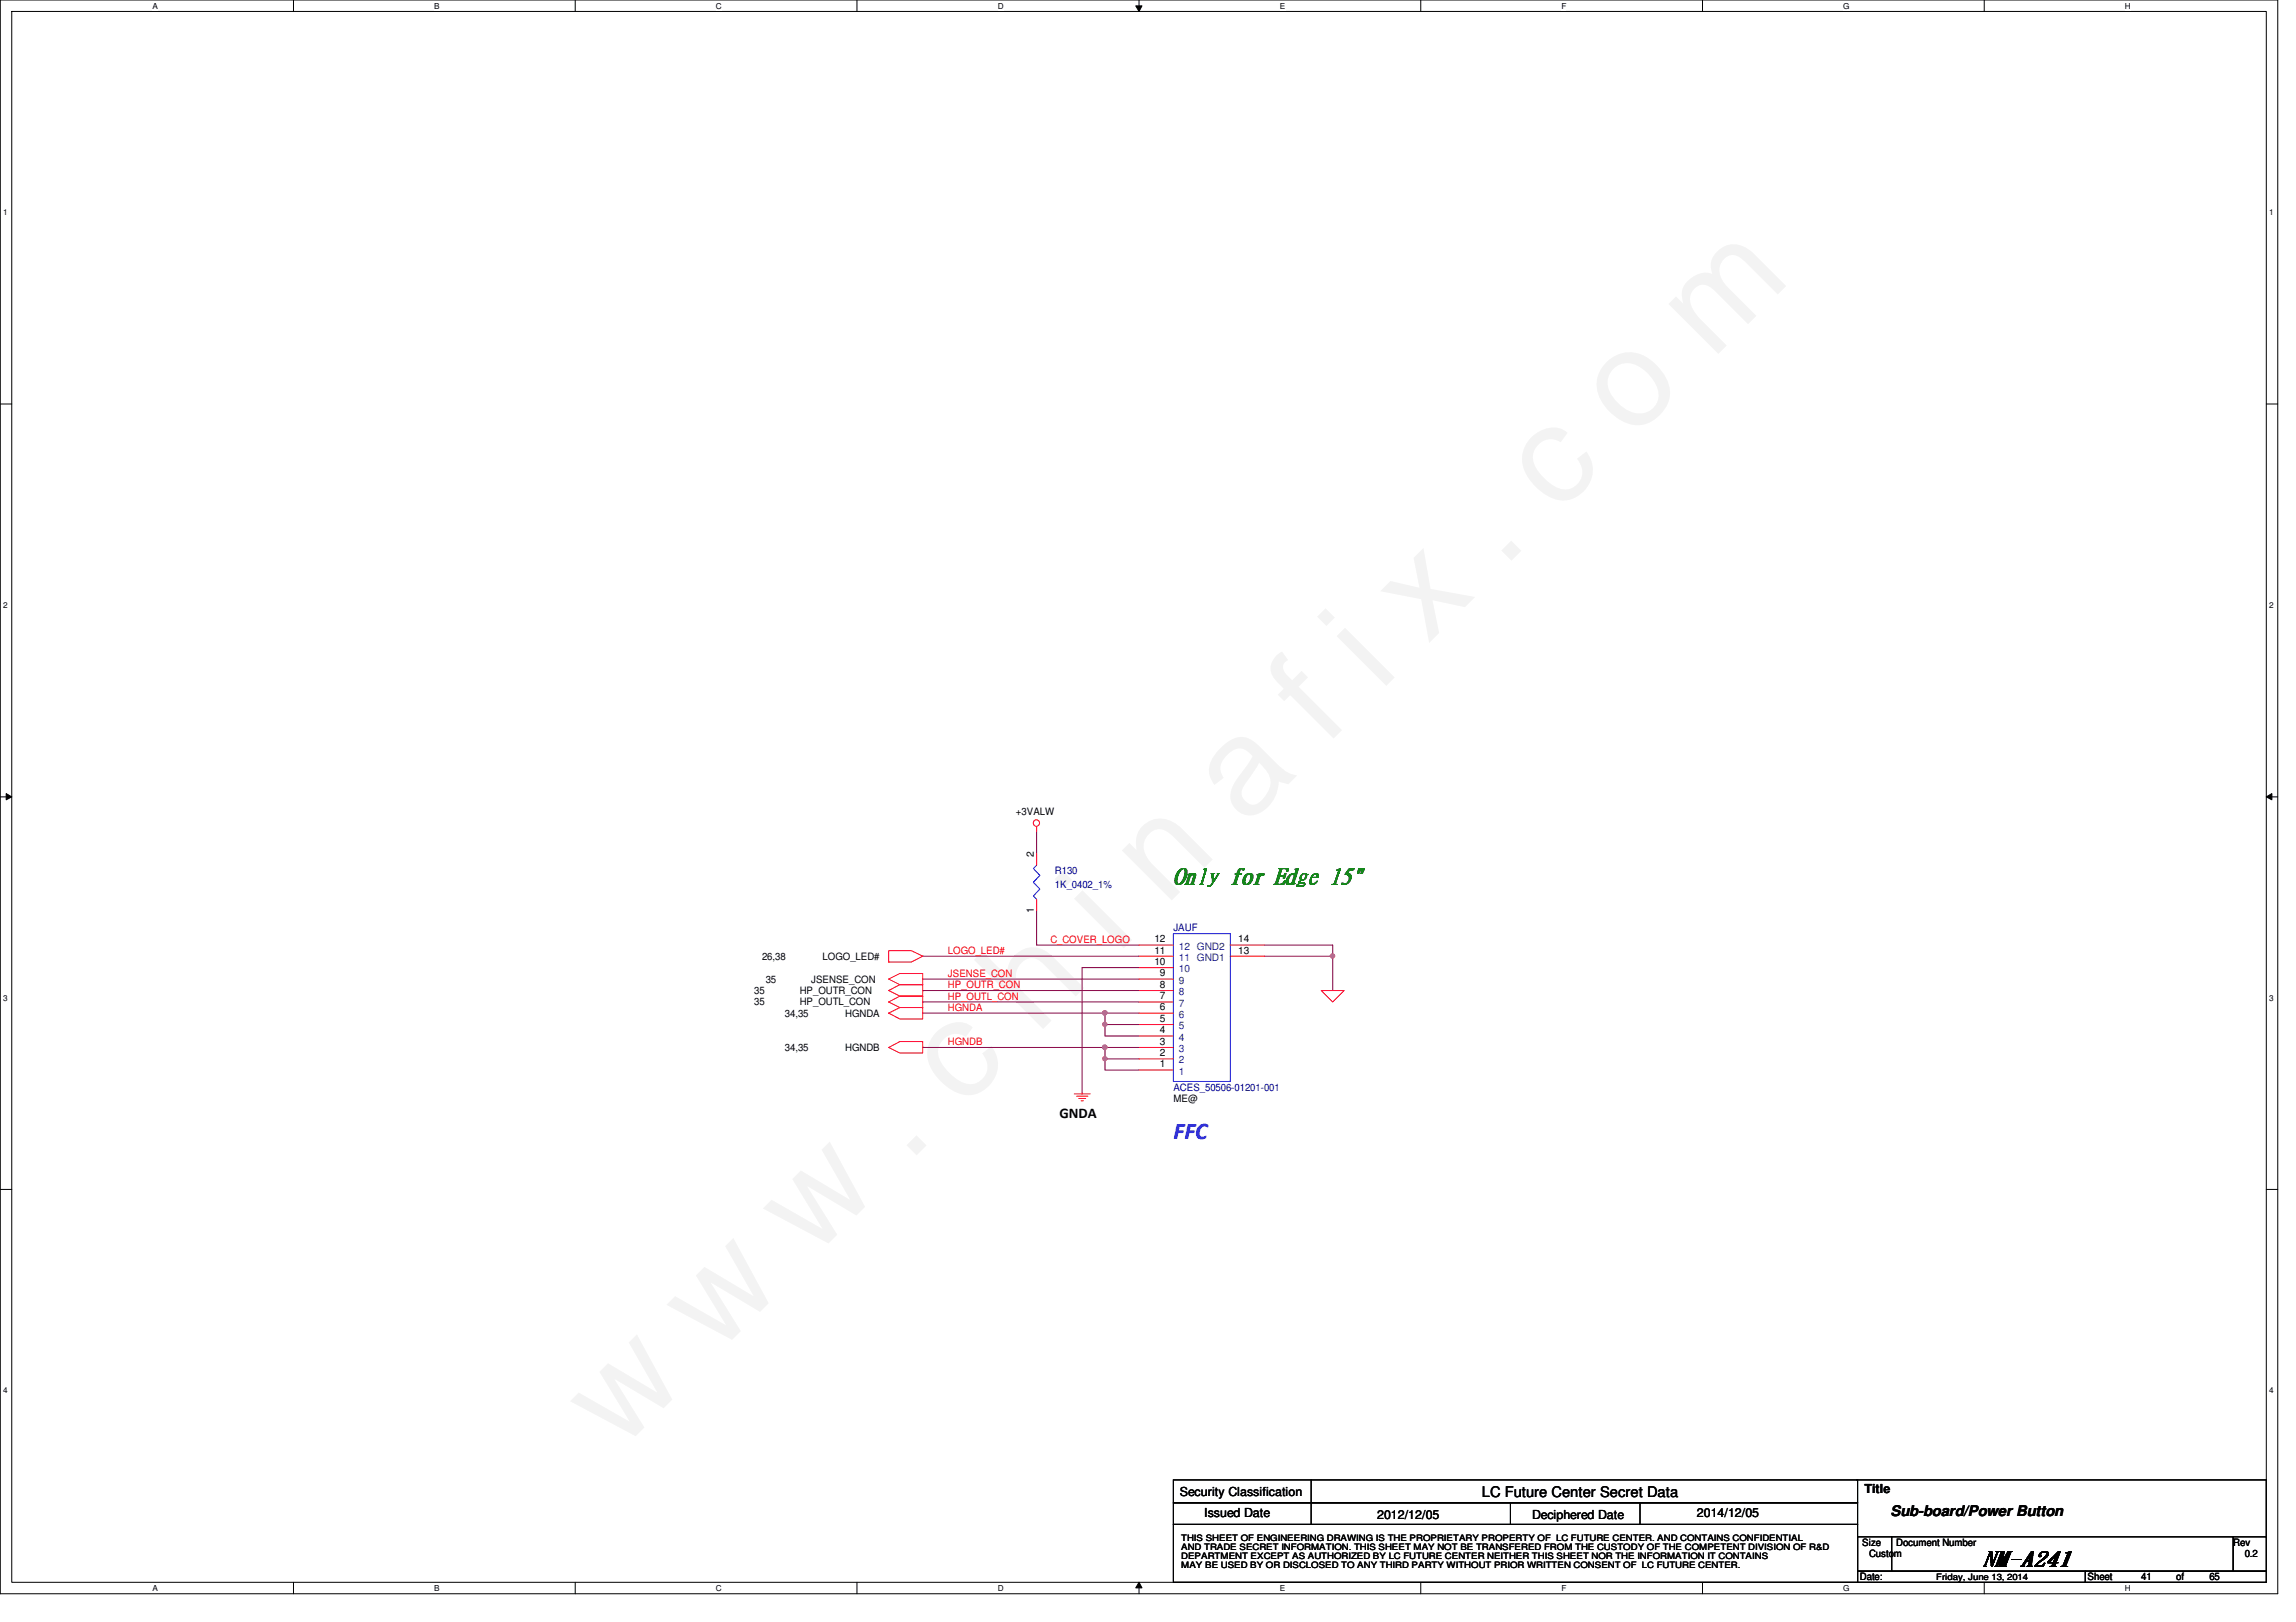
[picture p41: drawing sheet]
<svg xmlns="http://www.w3.org/2000/svg" width="297mm" height="210mm" viewBox="0 0 297 210" stroke-linecap="round" stroke-linejoin="round" font-family="sans-serif">
<defs><g id="words">
<text font-size="17.6" fill="#f0f" x="80.1" y="188" transform="rotate(-45 80.1 188)">w w w . c h i n a f i x . c o m</text>
<text font-size="3.1" fill="#00f" x="151.8" y="147.4">FFC</text>
<text font-size="2.8" fill="#008000" x="151.9" y="114.2">Only for Edge 15&quot;</text>
<text font-size="2.8" x="256.4" y="202.7">NM-A241</text>
<g font-size="1.9">
<text x="137.1" y="144.7">GNDA</text>
<text x="191.7" y="193.7">LC Future Center Secret Data</text>
<text x="244.6" y="196.2">Sub-board/Power Button</text>
</g>
<g font-size="1.6">
<text x="152.7" y="193.5">Security Classification</text>
<text x="155.8" y="196.3">Issued Date</text>
<text x="178.2" y="196.5">2012/12/05</text>
<text x="198.2" y="196.5">Deciphered Date</text>
<text x="219.5" y="196.3">2014/12/05</text>
<text x="241.2" y="193.2">Title</text>
</g>
<g font-size="1.3">
<text x="131.4" y="105.5">+3VALW</text>
<text x="133.8" y="111" transform="rotate(-90 133.8 111)">2</text>
<text x="133.8" y="118.2" transform="rotate(-90 133.8 118.2)">1</text>
<text x="98.6" y="124.2">26,38</text>
<text x="106.4" y="124.2">LOGO_LED#</text>
<text x="149.3" y="124.9">10</text>
<text x="149.3" y="123.4">11</text>
<text x="149.3" y="122">12</text>
<text x="160.2" y="123.4">13</text>
<text x="160.2" y="122">14</text>
<text x="97.6" y="130.1">35</text>
<text x="97.6" y="128.6">35</text>
<text x="99.1" y="127.2">35</text>
<text x="101.6" y="131.6">34,35</text>
<text x="103.5" y="130.1">HP_OUTL_CON</text>
<text x="103.5" y="128.6">HP_OUTR_CON</text>
<text x="104.9" y="127.2">JSENSE_CON</text>
<text x="109.3" y="131.6">HGNDA</text>
<text x="150.1" y="130.8">6</text>
<text x="150.1" y="129.3">7</text>
<text x="150.1" y="127.8">8</text>
<text x="150.1" y="126.4">9</text>
<text x="101.6" y="136">34,35</text>
<text x="109.3" y="136">HGNDB</text>
<text x="150.1" y="136.7">2</text>
<text x="150.1" y="135.2">3</text>
<text x="150.1" y="133.7">4</text>
<text x="150.1" y="132.2">5</text>
<text x="150.1" y="138.1">1</text>
<text x="151.8" y="142.6">ME@</text>
<text x="240.9" y="200.1">Size</text>
<text x="241.8" y="201.5">Custom</text>
<text x="245.3" y="200.1">Document Number</text>
<text x="288.9" y="200.1">Rev</text>
<text x="290.4" y="201.5">0.2</text>
<text x="240.6" y="204.5">Date:</text>
<text x="270.1" y="204.5">Sheet</text>
<text x="277" y="204.5">41</text>
<text x="281.6" y="204.5">of</text>
<text x="285.8" y="204.5">65</text>
</g>
<g font-size="1.3" fill="#000080">
<text x="136.5" y="113.2">R130</text>
<text x="136.5" y="114.9">1K_0402_1%</text>
<text x="151.8" y="120.5">JAUF</text>
<text x="151.8" y="141.1">ACES_50506-01201-001</text>
</g>
<g font-size="1.3" fill="#f00">
<text x="122.6" y="123.4">LOGO_LED#</text>
<text x="135.9" y="122">C_COVER_LOGO</text>
<text x="122.6" y="127.9">HP_OUTR_CON</text>
<text x="122.6" y="129.4">HP_OUTL_CON</text>
<text x="122.6" y="126.4">JSENSE_CON</text>
<text x="122.6" y="130.8">HGNDA</text>
<text x="122.6" y="135.3">HGNDB</text>
</g>
<g font-size="1.3" fill="#004080">
<text x="152.5" y="125.8">10</text>
<text x="152.5" y="124.3">11 GND1</text>
<text x="152.5" y="122.9">12 GND2</text>
<text x="152.5" y="131.7">6</text>
<text x="152.5" y="130.3">7</text>
<text x="152.5" y="128.8">8</text>
<text x="152.5" y="127.3">9</text>
<text x="152.5" y="137.6">2</text>
<text x="152.5" y="136.1">3</text>
<text x="152.5" y="134.7">4</text>
<text x="152.5" y="133.2">5</text>
<text x="152.5" y="139.1">1</text>
</g>
<g font-size="1.1">
<text x="19.7" y="1.1">A</text>
<text x="56.2" y="1.1">B</text>
<text x="92.6" y="1.1">C</text>
<text x="129.1" y="1.1">D</text>
<text x="165.6" y="1.1">E</text>
<text x="202" y="1.1">F</text>
<text x="238.5" y="1.1">G</text>
<text x="274.9" y="1.1">H</text>
<text x=".4" y="27.9">1</text>
<text x="293.6" y="27.9">1</text>
<text x=".4" y="78.7">2</text>
<text x="293.6" y="78.7">2</text>
<text x=".4" y="129.5">3</text>
<text x="293.6" y="129.5">3</text>
<text x=".4" y="180.3">4</text>
<text x="293.6" y="180.3">4</text>
<text x="152.8" y="201.8">DEPARTMENT EXCEPT AS AUTHORIZED BY LC FUTURE CENTER NEITHER THIS SHEET NOR THE INFORMATION IT CONTAINS</text>
<text x="152.8" y="202.9">MAY BE USED BY OR DISCLOSED TO ANY THIRD PARTY WITHOUT PRIOR WRITTEN CONSENT OF LC FUTURE CENTER.</text>
<text x="152.8" y="199.4">THIS SHEET OF ENGINEERING DRAWING IS THE PROPRIETARY PROPERTY OF LC FUTURE CENTER. AND CONTAINS CONFIDENTIAL</text>
<text x="152.8" y="200.6">AND TRADE SECRET INFORMATION. THIS SHEET MAY NOT BE TRANSFERED FROM THE CUSTODY OF THE COMPETENT DIVISION OF R&amp;D</text>
<text x="19.7" y="205.9">A</text>
<text x="56.2" y="205.9">B</text>
<text x="92.6" y="205.9">C</text>
<text x="129.1" y="205.9">D</text>
<text x="165.6" y="205.9">E</text>
<text x="202" y="205.9">F</text>
<text x="238.5" y="205.9">G</text>
<text x="250.5" y="204.4">Friday, June 13, 2014</text>
<text x="274.9" y="205.9">H</text>
</g>
</g></defs>
<path d="M0 0h294.7v206.2h-294.7zM1.5 1.5h291.7v203.3h-291.7z" fill="none" stroke="#000" stroke-width=".13"/>
<g fill="#fff">
<path d="M19.7 .2h.7v1.2h-.7z"/>
<path d="M19.7 204.9h.7v1.2h-.7z"/>
</g>
<path d="M38 0v1.5M38 204.8v1.4" fill="none" stroke="#000" stroke-width=".13"/>
<g fill="#fff">
<path d="M56.2 .2h.7v1.2h-.7z"/>
<path d="M56.2 204.9h.7v1.2h-.7z"/>
</g>
<path d="M74.4 0v1.5M74.4 204.8v1.4" fill="none" stroke="#000" stroke-width=".13"/>
<g fill="#fff">
<path d="M92.6 .2h.8v1.2h-.8z"/>
<path d="M92.6 204.9h.8v1.2h-.8z"/>
</g>
<path d="M110.9 0v1.5M110.9 204.8v1.4" fill="none" stroke="#000" stroke-width=".13"/>
<g fill="#fff">
<path d="M129.1 .2h.7v1.2h-.7z"/>
<path d="M129.1 204.9h.7v1.2h-.7z"/>
</g>
<path d="M146.9 .8h.8l-.3 .7zM147.4 0v1.5M147.4 204.8l.3 .7h-.8zM147.4 204.8v1.4" fill="none" stroke="#000" stroke-width=".13"/>
<path d="M146.9 .8h.8l-.3 .7zM147.4 204.8l.3 .7h-.8z" fill="#000"/>
<g fill="#fff">
<path d="M165.6 .2h.7v1.2h-.7z"/>
<path d="M165.6 204.9h.7v1.2h-.7z"/>
</g>
<path d="M183.8 0v1.5M183.8 204.8v1.4" fill="none" stroke="#000" stroke-width=".13"/>
<g fill="#fff">
<path d="M202 .2h.6v1.2h-.6z"/>
<path d="M202 204.9h.6v1.2h-.6z"/>
</g>
<path d="M220.3 0v1.5M220.3 204.8v1.4" fill="none" stroke="#000" stroke-width=".13"/>
<g fill="#fff">
<path d="M238.5 .2h.8v1.2h-.8z"/>
<path d="M238.5 204.9h.8v1.2h-.8z"/>
</g>
<path d="M256.7 0v1.5M256.7 204.8v1.4" fill="none" stroke="#000" stroke-width=".13"/>
<g fill="#fff">
<path d="M274.9 .2h.8v1.2h-.8z"/>
<path d="M274.9 204.9h.8v1.2h-.8z"/>
<path d="M.4 26.9h.6v1.2h-.6z"/>
<path d="M293.6 26.9h.6v1.2h-.6z"/>
<path d="M.4 77.7h.6v1.2h-.6z"/>
<path d="M293.6 77.7h.6v1.2h-.6z"/>
</g>
<path d="M0 52.3h1.5M293.2 52.3h1.5" fill="none" stroke="#000" stroke-width=".13"/>
<g fill="#fff">
<path d="M.4 128.5h.6v1.2h-.6z"/>
<path d="M293.6 128.5h.6v1.2h-.6z"/>
</g>
<path d="M0 103.1h1.5M.8 102.7l.7 .4-.7 .4zM293.2 103.1l.7-.4v.8zM293.2 103.1h1.5" fill="none" stroke="#000" stroke-width=".13"/>
<path d="M.8 102.7l.7 .4-.7 .4zM293.2 103.1l.7-.4v.8z" fill="#000"/>
<g fill="#fff">
<path d="M.4 179.3h.6v1.2h-.6z"/>
<path d="M293.6 179.3h.6v1.2h-.6z"/>
</g>
<g fill="none" stroke="#000" stroke-width=".13">
<path d="M0 153.9h1.5M293.2 153.9h1.5M151.8 191.5h88.5v3h-88.5zM151.8 194.5h88.5v2.8h-88.5zM151.8 197.3h88.5v7.5h-88.5zM169.6 191.5v5.8M195.4 194.5v2.8M212.2 194.5v2.8M240.2 191.5h53v7.4M240.3 198.9h4.4v4.4h-4.4zM244.7 198.9h44.2v4.4h-44.2zM288.9 198.9h4.3v4.4h-4.3z"/>
<path d="M240.3 203.3h29.5v1.5h-29.5zM269.8 203.3h23.4v1.5h-23.4z"/>
</g>
<use href="#words"/>
</svg>
